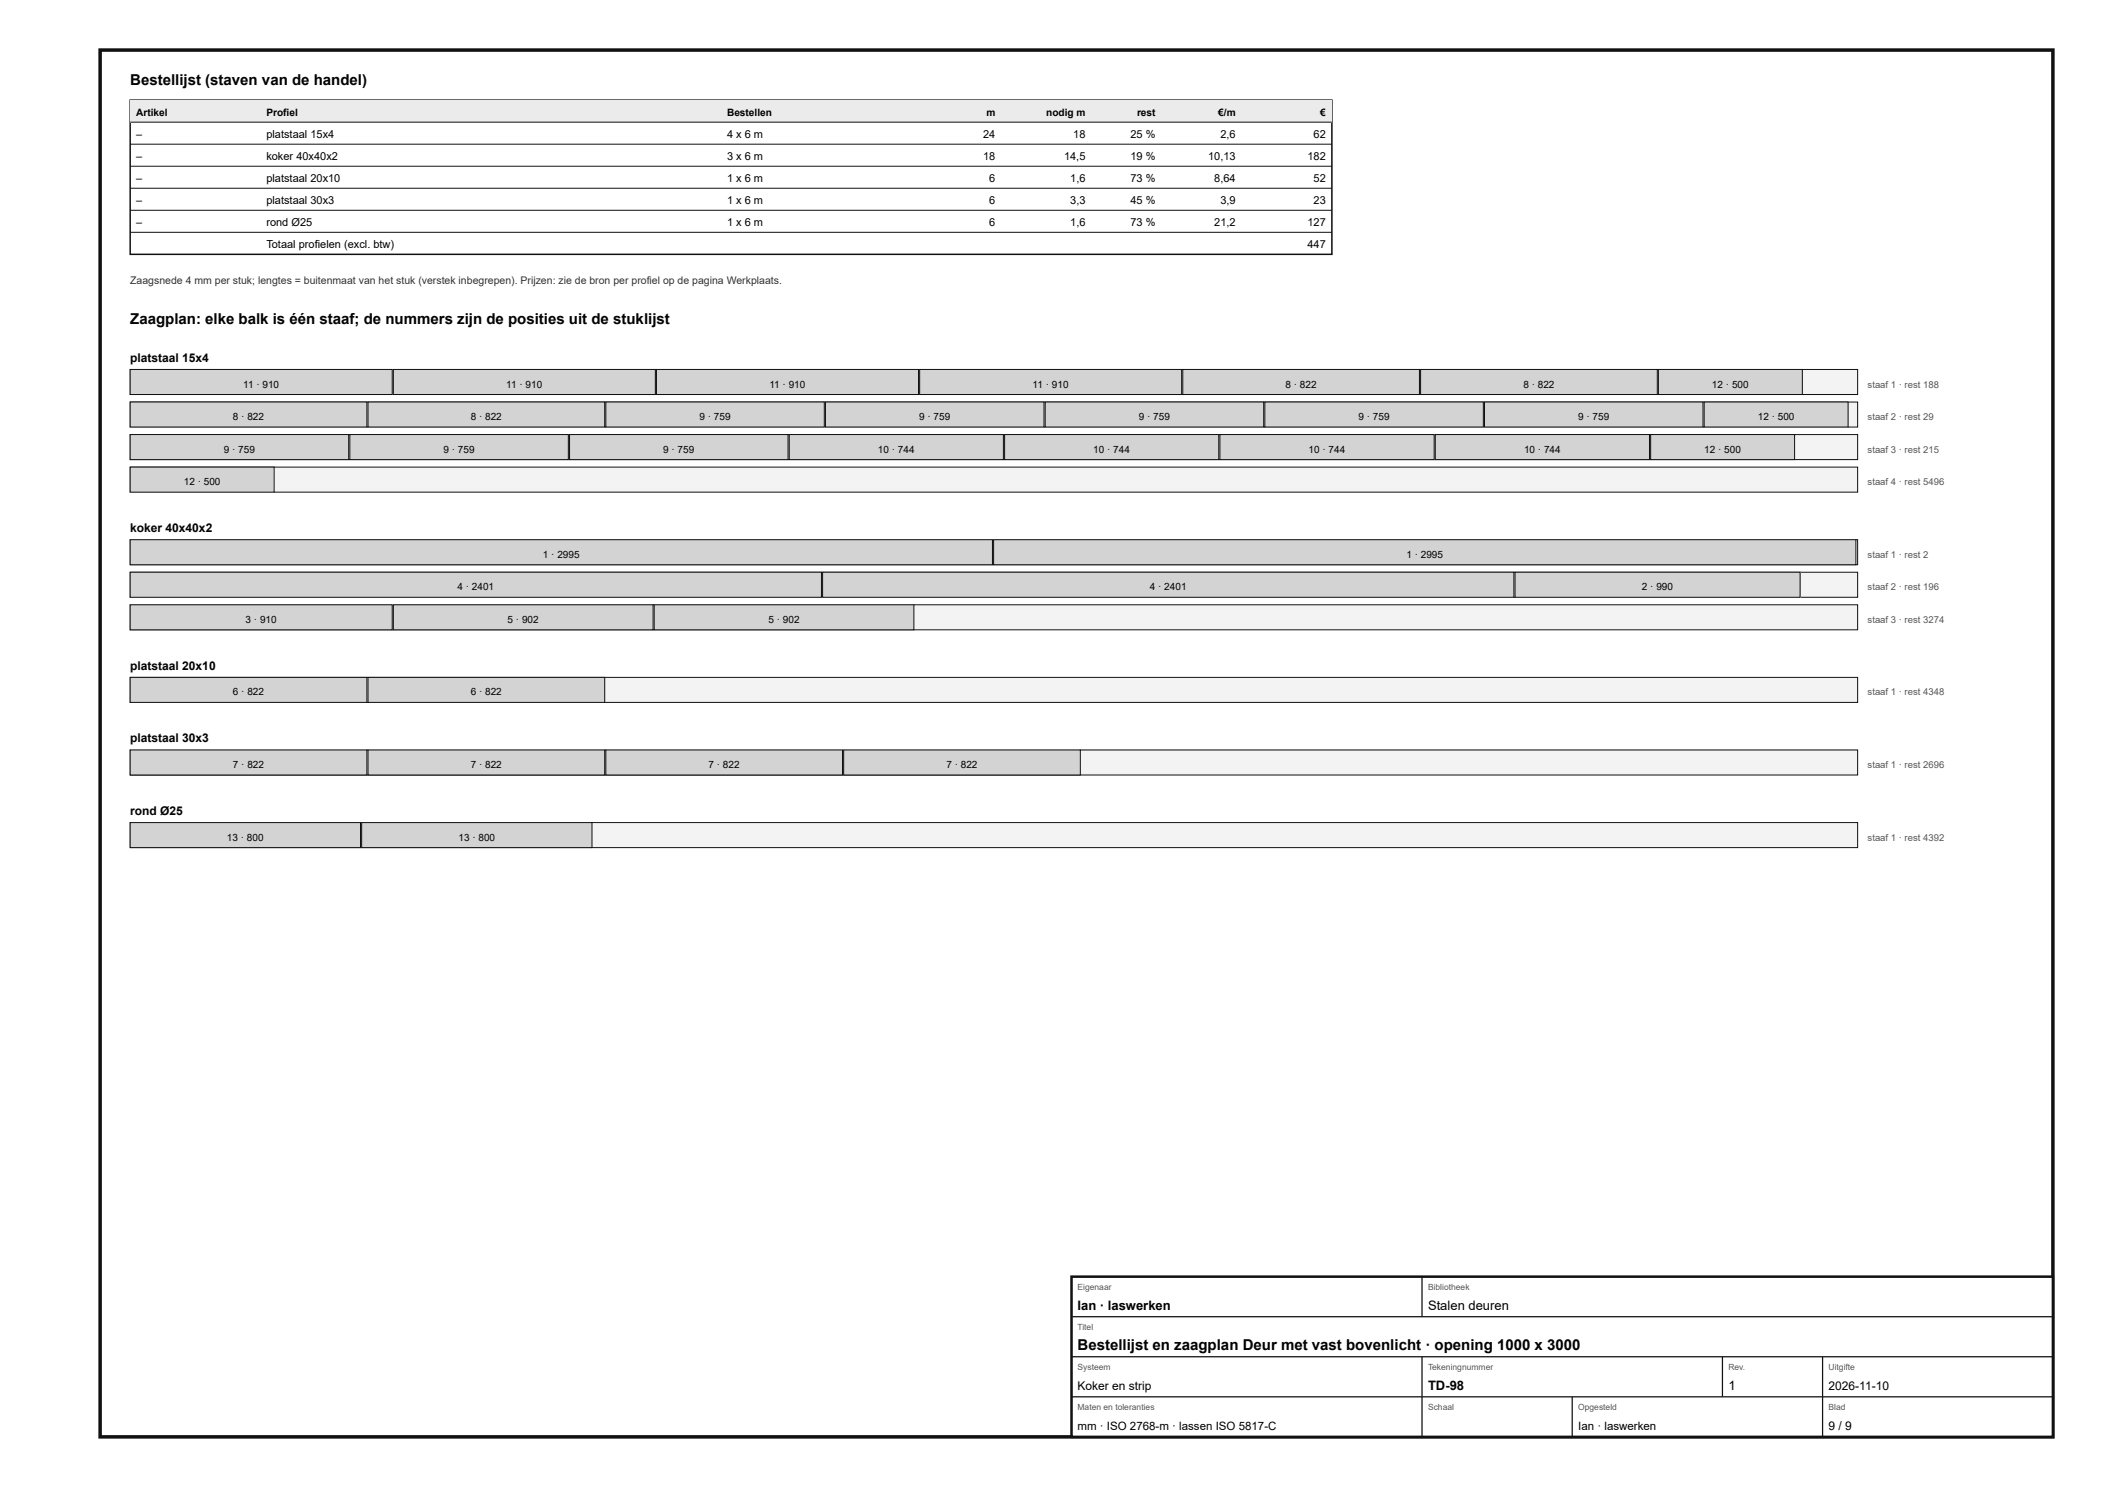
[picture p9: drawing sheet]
<svg xmlns="http://www.w3.org/2000/svg" width="420mm" height="297mm" viewBox="0 0 420 297" stroke-linecap="round" stroke-linejoin="round" font-family="sans-serif">
<defs><g id="words">
<g font-size="3">
<text x="26" y="17">Bestellijst (staven van de handel)</text>
<text x="26" y="64.8">Zaagplan: elke balk is één staaf; de nummers zijn de posities uit de stuklijst</text>
<text x="215.2" y="269.6">Bestellijst en zaagplan Deur met vast bovenlicht · opening 1000 x 3000</text>
</g>
<g font-size="2.6">
<text x="215.2" y="261.6">Ian · laswerken</text>
<text x="285.2" y="261.6">Stalen deuren</text>
<text x="285.2" y="277.6">TD-98</text>
<text x="345.2" y="277.6">1</text>
</g>
<g font-size="2.4">
<text x="26" y="72.3">platstaal 15x4</text>
<text x="26" y="106.3">koker 40x40x2</text>
<text x="26" y="133.8">platstaal 20x10</text>
<text x="26" y="148.3">platstaal 30x3</text>
<text x="26" y="162.8">rond Ø25</text>
<text x="215.2" y="277.6">Koker en strip</text>
<text x="365.2" y="277.6">2026-11-10</text>
<text x="365.2" y="285.6">9 / 9</text>
</g>
<g font-size="2.3">
<text x="215.2" y="285.6">mm · ISO 2768-m · lassen ISO 5817-C</text>
<text x="315.2" y="285.6">Ian · laswerken</text>
</g>
<g font-size="2.2">
<text x="27.2" y="27.5">–</text>
<text x="53.2" y="27.5">platstaal 15x4</text>
<text x="145.2" y="27.5">4 x 6 m</text>
<text x="196.3" y="27.5">24</text>
<text x="214.3" y="27.5">18</text>
<text x="225.8" y="27.5">25 %</text>
<text x="243.7" y="27.5">2,6</text>
<text x="262.3" y="27.5">62</text>
<text x="27.2" y="31.9">–</text>
<text x="53.2" y="31.9">koker 40x40x2</text>
<text x="145.2" y="31.9">3 x 6 m</text>
<text x="196.3" y="31.9">18</text>
<text x="212.5" y="31.9">14,5</text>
<text x="225.8" y="31.9">19 %</text>
<text x="241.3" y="31.9">10,13</text>
<text x="261.1" y="31.9">182</text>
<text x="27.2" y="36.3">–</text>
<text x="27.2" y="40.7">–</text>
<text x="53.2" y="36.3">platstaal 20x10</text>
<text x="53.2" y="40.7">platstaal 30x3</text>
<text x="145.2" y="36.3">1 x 6 m</text>
<text x="145.2" y="40.7">1 x 6 m</text>
<text x="197.6" y="36.3">6</text>
<text x="197.6" y="40.7">6</text>
<text x="213.7" y="36.3">1,6</text>
<text x="213.7" y="40.7">3,3</text>
<text x="225.8" y="36.3">73 %</text>
<text x="225.8" y="40.7">45 %</text>
<text x="242.5" y="36.3">8,64</text>
<text x="243.7" y="40.7">3,9</text>
<text x="262.3" y="36.3">52</text>
<text x="262.3" y="40.7">23</text>
<text x="27.2" y="45.1">–</text>
<text x="53.2" y="45.1">rond Ø25</text>
<text x="145.2" y="45.1">1 x 6 m</text>
<text x="197.6" y="45.1">6</text>
<text x="213.7" y="45.1">1,6</text>
<text x="225.8" y="45.1">73 %</text>
<text x="242.5" y="45.1">21,2</text>
<text x="261.1" y="45.1">127</text>
<text x="53.2" y="49.5">Totaal profielen (excl. btw)</text>
<text x="261.1" y="49.5">447</text>
</g>
<text font-size="2.1" fill="#333" x="26" y="56.8">Zaagsnede 4 mm per stuk; lengtes = buitenmaat van het stuk (verstek inbegrepen). Prijzen: zie de bron per profiel op de pagina Werkplaats.</text>
<g font-size="2">
<text x="27.2" y="23.1">Artikel</text>
<text x="53.2" y="23.1">Profiel</text>
<text x="145.2" y="23.1">Bestellen</text>
<text x="197" y="23.1">m</text>
<text x="208.9" y="23.1">nodig m</text>
<text x="227.1" y="23.1">rest</text>
<text x="243.3" y="23.1">€/m</text>
<text x="263.7" y="23.1">€</text>
<text x="48.6" y="77.4">11 · 910</text>
<text x="101.1" y="77.4">11 · 910</text>
<text x="153.7" y="77.4">11 · 910</text>
<text x="206.2" y="77.4">11 · 910</text>
<text x="256.7" y="77.4">8 · 822</text>
<text x="304.2" y="77.4">8 · 822</text>
<text x="341.9" y="77.4">12 · 500</text>
<text x="46.5" y="83.9">8 · 822</text>
<text x="94" y="83.9">8 · 822</text>
<text x="139.7" y="83.9">9 · 759</text>
<text x="183.6" y="83.9">9 · 759</text>
<text x="227.4" y="83.9">9 · 759</text>
<text x="271.3" y="83.9">9 · 759</text>
<text x="315.2" y="83.9">9 · 759</text>
<text x="351.1" y="83.9">12 · 500</text>
<text x="44.7" y="90.4">9 · 759</text>
<text x="88.6" y="90.4">9 · 759</text>
<text x="132.5" y="90.4">9 · 759</text>
<text x="175.3" y="90.4">10 · 744</text>
<text x="218.3" y="90.4">10 · 744</text>
<text x="261.4" y="90.4">10 · 744</text>
<text x="304.4" y="90.4">10 · 744</text>
<text x="340.4" y="90.4">12 · 500</text>
<text x="36.7" y="96.9">12 · 500</text>
<text x="108.4" y="111.4">1 · 2995</text>
<text x="280.9" y="111.4">1 · 2995</text>
<text x="91.4" y="117.9">4 · 2401</text>
<text x="229.6" y="117.9">4 · 2401</text>
<text x="327.9" y="117.9">2 · 990</text>
<text x="49" y="124.4">3 · 910</text>
<text x="101.4" y="124.4">5 · 902</text>
<text x="153.5" y="124.4">5 · 902</text>
<text x="46.5" y="138.9">6 · 822</text>
<text x="94" y="138.9">6 · 822</text>
<text x="46.5" y="153.4">7 · 822</text>
<text x="94" y="153.4">7 · 822</text>
<text x="141.5" y="153.4">7 · 822</text>
<text x="189" y="153.4">7 · 822</text>
<text x="45.3" y="167.9">13 · 800</text>
<text x="91.6" y="167.9">13 · 800</text>
</g>
<g font-size="1.9" fill="#555">
<text x="373" y="77.4">staaf 1 · rest 188</text>
<text x="373" y="83.9">staaf 2 · rest 29</text>
<text x="373" y="90.4">staaf 3 · rest 215</text>
<text x="373" y="96.9">staaf 4 · rest 5496</text>
<text x="373" y="111.4">staaf 1 · rest 2</text>
<text x="373" y="117.9">staaf 2 · rest 196</text>
<text x="373" y="124.4">staaf 3 · rest 3274</text>
<text x="373" y="138.9">staaf 1 · rest 4348</text>
<text x="373" y="153.4">staaf 1 · rest 2696</text>
<text x="373" y="167.9">staaf 1 · rest 4392</text>
</g>
<g font-size="1.7" fill="#555">
<text x="215.2" y="257.6">Eigenaar</text>
<text x="285.2" y="257.6">Bibliotheek</text>
<text x="215.2" y="265.6">Titel</text>
<text x="215.2" y="273.6">Systeem</text>
<text x="285.2" y="273.6">Tekeningnummer</text>
<text x="345.2" y="273.6">Rev.</text>
<text x="365.2" y="273.6">Uitgifte</text>
<text x="215.2" y="281.6">Maten en toleranties</text>
<text x="285.2" y="281.6">Schaal</text>
<text x="315.2" y="281.6">Opgesteld</text>
<text x="365.2" y="281.6">Blad</text>
</g>
</g></defs>
<path d="M20 10h390v277h-390z" fill="none" stroke="#111" stroke-width=".7" stroke-linecap="butt"/>
<path d="M26 20h240v30.8h-240z" fill="none" stroke="#111" stroke-width=".3"/>
<path d="M26 20h240v4.4h-240z" fill="#e9ecee"/>
<path d="M26 24.4h240M26 28.8h240M26 33.2h240M26 37.6h240M26 42h240M26 46.4h240" fill="none" stroke="#111" stroke-width=".2"/>
<path d="M26 73.8h345v5h-345z" fill="#f2f3f3"/>
<path d="M26 73.8h345v5h-345z" fill="none" stroke="#111" stroke-width=".2"/>
<path d="M26 73.8h52.3v5h-52.3z" fill="#cfd4d7"/>
<path d="M26 73.8h52.3v5h-52.3z" fill="none" stroke="#111" stroke-width=".2"/>
<path d="M78.6 73.8h52.3v5h-52.3z" fill="#cfd4d7"/>
<path d="M78.6 73.8h52.3v5h-52.3z" fill="none" stroke="#111" stroke-width=".2"/>
<path d="M131.1 73.8h52.3v5h-52.3z" fill="#cfd4d7"/>
<path d="M131.1 73.8h52.3v5h-52.3z" fill="none" stroke="#111" stroke-width=".2"/>
<path d="M183.7 73.8h52.3v5h-52.3z" fill="#cfd4d7"/>
<path d="M183.7 73.8h52.3v5h-52.3z" fill="none" stroke="#111" stroke-width=".2"/>
<path d="M236.2 73.8h47.3v5h-47.3z" fill="#cfd4d7"/>
<path d="M236.2 73.8h47.3v5h-47.3z" fill="none" stroke="#111" stroke-width=".2"/>
<path d="M283.7 73.8h47.3v5h-47.3z" fill="#cfd4d7"/>
<path d="M283.7 73.8h47.3v5h-47.3z" fill="none" stroke="#111" stroke-width=".2"/>
<path d="M331.2 73.8h28.8v5h-28.8z" fill="#cfd4d7"/>
<path d="M331.2 73.8h28.8v5h-28.8z" fill="none" stroke="#111" stroke-width=".2"/>
<path d="M26 80.3h345v5h-345z" fill="#f2f3f3"/>
<path d="M26 80.3h345v5h-345z" fill="none" stroke="#111" stroke-width=".2"/>
<path d="M26 80.3h47.3v5h-47.3z" fill="#cfd4d7"/>
<path d="M26 80.3h47.3v5h-47.3z" fill="none" stroke="#111" stroke-width=".2"/>
<path d="M73.5 80.3h47.3v5h-47.3z" fill="#cfd4d7"/>
<path d="M73.5 80.3h47.3v5h-47.3z" fill="none" stroke="#111" stroke-width=".2"/>
<path d="M121 80.3h43.6v5h-43.6z" fill="#cfd4d7"/>
<path d="M121 80.3h43.6v5h-43.6z" fill="none" stroke="#111" stroke-width=".2"/>
<path d="M164.9 80.3h43.6v5h-43.6z" fill="#cfd4d7"/>
<path d="M164.9 80.3h43.6v5h-43.6z" fill="none" stroke="#111" stroke-width=".2"/>
<path d="M208.7 80.3h43.7v5h-43.7z" fill="#cfd4d7"/>
<path d="M208.7 80.3h43.7v5h-43.7z" fill="none" stroke="#111" stroke-width=".2"/>
<path d="M252.6 80.3h43.6v5h-43.6z" fill="#cfd4d7"/>
<path d="M252.6 80.3h43.6v5h-43.6z" fill="none" stroke="#111" stroke-width=".2"/>
<path d="M296.5 80.3h43.6v5h-43.6z" fill="#cfd4d7"/>
<path d="M296.5 80.3h43.6v5h-43.6z" fill="none" stroke="#111" stroke-width=".2"/>
<path d="M340.3 80.3h28.8v5h-28.8z" fill="#cfd4d7"/>
<path d="M340.3 80.3h28.8v5h-28.8z" fill="none" stroke="#111" stroke-width=".2"/>
<path d="M26 86.8h345v5h-345z" fill="#f2f3f3"/>
<path d="M26 86.8h345v5h-345z" fill="none" stroke="#111" stroke-width=".2"/>
<path d="M26 86.8h43.6v5h-43.6z" fill="#cfd4d7"/>
<path d="M26 86.8h43.6v5h-43.6z" fill="none" stroke="#111" stroke-width=".2"/>
<path d="M69.9 86.8h43.6v5h-43.6z" fill="#cfd4d7"/>
<path d="M69.9 86.8h43.6v5h-43.6z" fill="none" stroke="#111" stroke-width=".2"/>
<path d="M113.7 86.8h43.7v5h-43.7z" fill="#cfd4d7"/>
<path d="M113.7 86.8h43.7v5h-43.7z" fill="none" stroke="#111" stroke-width=".2"/>
<path d="M157.6 86.8h42.8v5h-42.8z" fill="#cfd4d7"/>
<path d="M157.6 86.8h42.8v5h-42.8z" fill="none" stroke="#111" stroke-width=".2"/>
<path d="M200.6 86.8h42.8v5h-42.8z" fill="#cfd4d7"/>
<path d="M200.6 86.8h42.8v5h-42.8z" fill="none" stroke="#111" stroke-width=".2"/>
<path d="M243.6 86.8h42.8v5h-42.8z" fill="#cfd4d7"/>
<path d="M243.6 86.8h42.8v5h-42.8z" fill="none" stroke="#111" stroke-width=".2"/>
<path d="M286.6 86.8h42.8v5h-42.8z" fill="#cfd4d7"/>
<path d="M286.6 86.8h42.8v5h-42.8z" fill="none" stroke="#111" stroke-width=".2"/>
<path d="M329.7 86.8h28.7v5h-28.7z" fill="#cfd4d7"/>
<path d="M329.7 86.8h28.7v5h-28.7z" fill="none" stroke="#111" stroke-width=".2"/>
<path d="M26 93.3h345v5h-345z" fill="#f2f3f3"/>
<path d="M26 93.3h345v5h-345z" fill="none" stroke="#111" stroke-width=".2"/>
<path d="M26 93.3h28.7v5h-28.7z" fill="#cfd4d7"/>
<path d="M26 93.3h28.7v5h-28.7z" fill="none" stroke="#111" stroke-width=".2"/>
<path d="M26 107.8h345v5h-345z" fill="#f2f3f3"/>
<path d="M26 107.8h345v5h-345z" fill="none" stroke="#111" stroke-width=".2"/>
<path d="M26 107.8h172.2v5h-172.2z" fill="#cfd4d7"/>
<path d="M26 107.8h172.2v5h-172.2z" fill="none" stroke="#111" stroke-width=".2"/>
<path d="M198.4 107.8h172.2v5h-172.2z" fill="#cfd4d7"/>
<path d="M198.4 107.8h172.2v5h-172.2z" fill="none" stroke="#111" stroke-width=".2"/>
<path d="M26 114.3h345v5h-345z" fill="#f2f3f3"/>
<path d="M26 114.3h345v5h-345z" fill="none" stroke="#111" stroke-width=".2"/>
<path d="M26 114.3h138.1v5h-138.1z" fill="#cfd4d7"/>
<path d="M26 114.3h138.1v5h-138.1z" fill="none" stroke="#111" stroke-width=".2"/>
<path d="M164.3 114.3h138v5h-138z" fill="#cfd4d7"/>
<path d="M164.3 114.3h138v5h-138z" fill="none" stroke="#111" stroke-width=".2"/>
<path d="M302.6 114.3h56.9v5h-56.9z" fill="#cfd4d7"/>
<path d="M302.6 114.3h56.9v5h-56.9z" fill="none" stroke="#111" stroke-width=".2"/>
<path d="M26 120.8h345v5h-345z" fill="#f2f3f3"/>
<path d="M26 120.8h345v5h-345z" fill="none" stroke="#111" stroke-width=".2"/>
<path d="M26 120.8h52.3v5h-52.3z" fill="#cfd4d7"/>
<path d="M26 120.8h52.3v5h-52.3z" fill="none" stroke="#111" stroke-width=".2"/>
<path d="M78.6 120.8h51.8v5h-51.8z" fill="#cfd4d7"/>
<path d="M78.6 120.8h51.8v5h-51.8z" fill="none" stroke="#111" stroke-width=".2"/>
<path d="M130.6 120.8h51.9v5h-51.9z" fill="#cfd4d7"/>
<path d="M130.6 120.8h51.9v5h-51.9z" fill="none" stroke="#111" stroke-width=".2"/>
<path d="M26 135.3h345v5h-345z" fill="#f2f3f3"/>
<path d="M26 135.3h345v5h-345z" fill="none" stroke="#111" stroke-width=".2"/>
<path d="M26 135.3h47.3v5h-47.3z" fill="#cfd4d7"/>
<path d="M26 135.3h47.3v5h-47.3z" fill="none" stroke="#111" stroke-width=".2"/>
<path d="M73.5 135.3h47.3v5h-47.3z" fill="#cfd4d7"/>
<path d="M73.5 135.3h47.3v5h-47.3z" fill="none" stroke="#111" stroke-width=".2"/>
<path d="M26 149.8h345v5h-345z" fill="#f2f3f3"/>
<path d="M26 149.8h345v5h-345z" fill="none" stroke="#111" stroke-width=".2"/>
<path d="M26 149.8h47.3v5h-47.3z" fill="#cfd4d7"/>
<path d="M26 149.8h47.3v5h-47.3z" fill="none" stroke="#111" stroke-width=".2"/>
<path d="M73.5 149.8h47.3v5h-47.3z" fill="#cfd4d7"/>
<path d="M73.5 149.8h47.3v5h-47.3z" fill="none" stroke="#111" stroke-width=".2"/>
<path d="M121 149.8h47.3v5h-47.3z" fill="#cfd4d7"/>
<path d="M121 149.8h47.3v5h-47.3z" fill="none" stroke="#111" stroke-width=".2"/>
<path d="M168.5 149.8h47.3v5h-47.3z" fill="#cfd4d7"/>
<path d="M168.5 149.8h47.3v5h-47.3z" fill="none" stroke="#111" stroke-width=".2"/>
<path d="M26 164.3h345v5h-345z" fill="#f2f3f3"/>
<path d="M26 164.3h345v5h-345z" fill="none" stroke="#111" stroke-width=".2"/>
<path d="M26 164.3h46v5h-46z" fill="#cfd4d7"/>
<path d="M26 164.3h46v5h-46z" fill="none" stroke="#111" stroke-width=".2"/>
<path d="M72.2 164.3h46v5h-46z" fill="#cfd4d7"/>
<path d="M72.2 164.3h46v5h-46z" fill="none" stroke="#111" stroke-width=".2"/>
<path d="M214 255h196v32h-196z" fill="#fff"/>
<path d="M214 255h196v32h-196z" fill="none" stroke="#111" stroke-width=".5"/>
<path d="M284 255v8M214 263h196M214 271h196M214 279h196M284 271v16M314 279v8M344 271v8M364 271v16" fill="none" stroke="#111" stroke-width=".25"/>
<use href="#words"/>
</svg>
